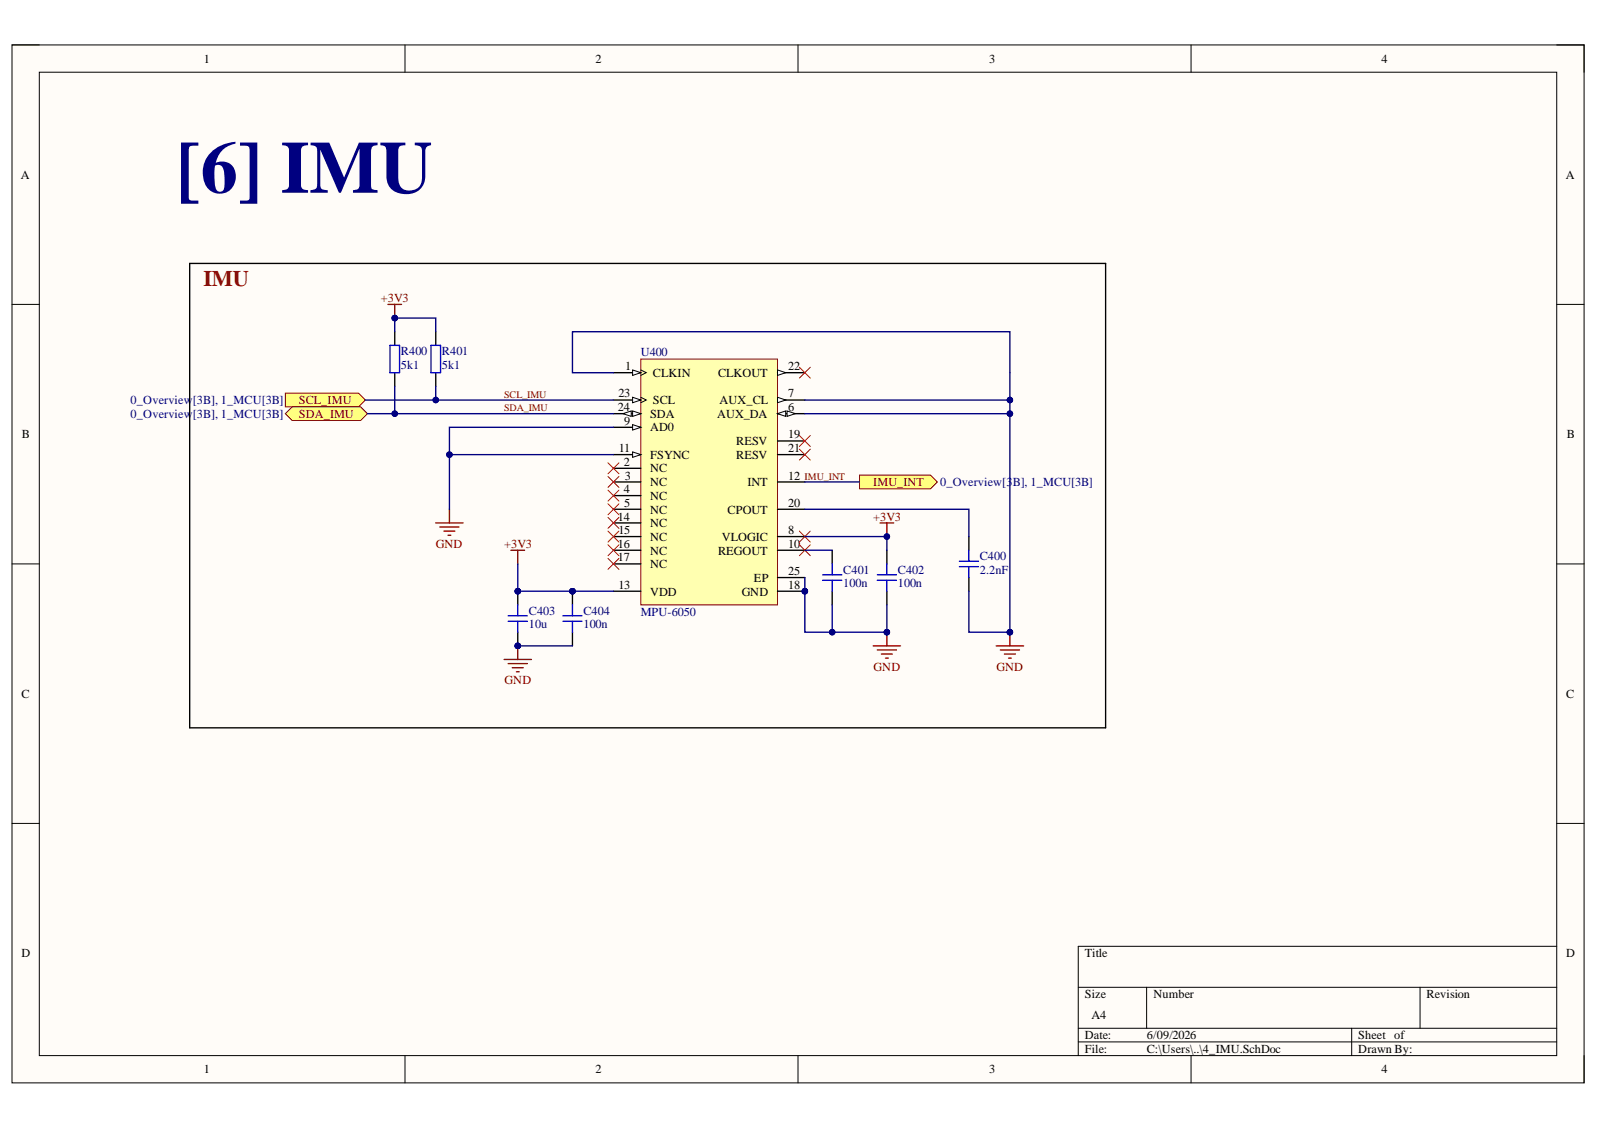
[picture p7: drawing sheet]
<svg xmlns="http://www.w3.org/2000/svg" width="297mm" height="210mm" viewBox="0 0 297 210" stroke-linecap="round" stroke-linejoin="round" font-family="sans-serif">
<defs><g id="words">
<text font-size="13.8" fill="#000080" x="32.7" y="35.8">[6] IMU</text>
<text font-size="4.1" fill="#980000" x="37.8" y="53.2">IMU</text>
<g font-size="2.3">
<text x="37.9" y="11.7">1</text>
<text x="110.7" y="11.7">2</text>
<text x="183.9" y="11.7">3</text>
<text x="256.8" y="11.7">4</text>
<text x="3.9" y="33.3">A</text>
<text x="291" y="33.3">A</text>
<text x="116.2" y="68.8">1</text>
<text x="121.4" y="70.1">CLKIN</text>
<text x="133.5" y="70.1">CLKOUT</text>
<text x="146.5" y="68.8">22</text>
<text x="114.9" y="76.4">24</text>
<text x="114.9" y="73.9">23</text>
<text x="120.9" y="77.7">SDA</text>
<text x="121.4" y="75.1">SCL</text>
<text x="133.3" y="77.7">AUX_DA</text>
<text x="133.7" y="75.1">AUX_CL</text>
<text x="146.5" y="76.4">6</text>
<text x="146.5" y="73.9">7</text>
<text x="4.1" y="81.5">B</text>
<text x="116" y="78.9">9</text>
<text x="120.9" y="80.2">AD0</text>
<text x="136.9" y="82.7">RESV</text>
<text x="146.5" y="81.5">19</text>
<text x="291.2" y="81.5">B</text>
<text x="115" y="84">11</text>
<text x="116" y="86.5">2</text>
<text x="116.1" y="89.2">3</text>
<text x="120.9" y="87.8">NC</text>
<text x="120.9" y="85.3">FSYNC</text>
<text x="136.9" y="85.3">RESV</text>
<text x="146.5" y="89.2">12</text>
<text x="146.5" y="84">21</text>
<text x="116" y="91.7">4</text>
<text x="116" y="94.2">5</text>
<text x="120.9" y="90.4">NC</text>
<text x="120.9" y="93">NC</text>
<text x="120.9" y="95.5">NC</text>
<text x="135.2" y="95.5">CPOUT</text>
<text x="139" y="90.4">INT</text>
<text x="146.5" y="94.2">20</text>
<text x="114.9" y="96.8">14</text>
<text x="114.9" y="101.8">16</text>
<text x="114.9" y="99.3">15</text>
<text x="120.9" y="98">NC</text>
<text x="120.9" y="100.6">NC</text>
<text x="134.1" y="100.6">VLOGIC</text>
<text x="146.5" y="99.3">8</text>
<text x="146.5" y="101.8">10</text>
<text x="114.9" y="104.4">17</text>
<text x="120.9" y="103.1">NC</text>
<text x="120.9" y="105.6">NC</text>
<text x="133.5" y="103.1">REGOUT</text>
<text x="146.5" y="106.9">25</text>
<text x="114.9" y="109.5">13</text>
<text x="120.9" y="110.7">VDD</text>
<text x="137.9" y="110.7">GND</text>
<text x="140.2" y="108.2">EP</text>
<text x="146.5" y="109.5">18</text>
<text x="4" y="129.7">C</text>
<text x="291.1" y="129.7">C</text>
<text x="4" y="178">D</text>
<text x="201.6" y="178">Title</text>
<text x="291.1" y="178">D</text>
<text x="201.6" y="185.6">Size</text>
<text x="214.4" y="185.6">Number</text>
<text x="265.2" y="185.6">Revision</text>
<text x="202.9" y="189.4">A4</text>
<text x="201.6" y="193.2">Date:</text>
<text x="201.6" y="195.8">File:</text>
<text x="213.1" y="193.2">6/09/2026</text>
<text x="213.1" y="195.8">C:\Users\..\4_IMU.SchDoc</text>
<text x="252.5" y="193.2">Sheet of</text>
<text x="252.5" y="195.8">Drawn By:</text>
<text x="37.9" y="199.6">1</text>
<text x="110.7" y="199.6">2</text>
<text x="183.9" y="199.6">3</text>
<text x="256.8" y="199.6">4</text>
</g>
<g font-size="2.3" fill="#800000">
<text x="70.8" y="56.1">+3V3</text>
<text x="55.6" y="75.1">SCL_IMU</text>
<text x="55.6" y="77.7">SDA_IMU</text>
<text x="162.3" y="90.4">IMU_INT</text>
<text x="81" y="101.8">GND</text>
<text x="93.7" y="101.8">+3V3</text>
<text x="162.3" y="96.8">+3V3</text>
<text x="162.4" y="124.7">GND</text>
<text x="185.2" y="124.7">GND</text>
<text x="93.8" y="127.2">GND</text>
</g>
<g font-size="2.3" fill="#000080">
<text x="74.5" y="66">R400</text>
<text x="74.5" y="68.5">5k1</text>
<text x="82.1" y="66">R401</text>
<text x="82.1" y="68.5">5k1</text>
<text x="119.1" y="66.3">U400</text>
<text x="24.3" y="75.1">0_Overview</text>
<text x="24.3" y="77.7">0_Overview</text>
<text x="35.8" y="75.1">[3B], 1_MCU[3B]</text>
<text x="35.8" y="77.7">[3B], 1_MCU[3B]</text>
<text x="174.7" y="90.4">0_Overview[3</text>
<text x="188.2" y="90.4">B], 1_MCU[3B]</text>
<text x="156.7" y="106.7">C401</text>
<text x="166.9" y="106.7">C402</text>
<text x="182.1" y="104.1">C400</text>
<text x="182.1" y="106.7">2.2nF</text>
<text x="156.7" y="109.2">100n</text>
<text x="166.9" y="109.2">100n</text>
<text x="98.3" y="114.3">C403</text>
<text x="98.3" y="116.8">10u</text>
<text x="108.4" y="114.3">C404</text>
<text x="108.4" y="116.8">100n</text>
<text x="119.1" y="114.5">MPU-6050</text>
</g>
<g font-size="1.9" fill="#800000">
<text x="93.7" y="74">SCL_IMU</text>
<text x="93.7" y="76.5">SDA_IMU</text>
<text x="149.5" y="89.3">IMU_INT</text>
</g>
</g></defs>
<path d="M2.2 8.4h292.3v192.9h-292.3z" fill-rule="evenodd" fill="#fffcf8"/>
<path d="M2.2 8.4h292.3v192.9h-292.3z" fill="none" stroke="#000" stroke-width=".19"/>
<path d="M7.3 13.4h282.1v182.9h-282.1z" fill-rule="evenodd" fill="#fffcf8"/>
<g fill="none" stroke="#000" stroke-width=".19">
<path d="M2.2 8.3h5.1M7.3 13.4h282.1v182.9h-282.1zM75.3 8.3v5.1M148.3 8.3v5.1M221.4 8.4v5M289.4 8.4h5.1v5M2.2 56.6h5.1M289.4 56.6h5.1M2.2 104.8h5.1M289.4 104.8h5.1M2.2 153.1h5.1M289.4 153.1h5.1"/>
<path d="M289.4 175.9h-89v20.4M75.3 196.3v5M148.3 196.3v5M200.4 183.6h89M200.4 191.2h89M200.4 193.7h89M213.1 183.6v7.6M221.4 196.3v5M251.3 191.2v5.1M264 183.6v7.6M294.5 196.3v5"/>
</g>
<circle cx="149.6" cy="109.9" r=".51" fill="#000080"/>
<circle cx="149.6" cy="109.9" r=".51" fill="none" stroke="#000080" stroke-width=".19"/>
<path d="M119.1 66.8h25.4v45.7h-25.4z" fill-rule="evenodd" fill="#ffffb0"/>
<path d="M119.1 66.8h25.4v45.7h-25.4z" fill="none" stroke="#800000" stroke-width=".19"/>
<path d="M114 69.3h5.1" fill="none" stroke="#000" stroke-width=".25"/>
<path d="M117.6 68.8l1.5 .5-1.5 .5z" fill="#f8fcff"/>
<path d="M117.6 68.8l1.5 .5-1.5 .5zM119.1 68.8l1 .5-1 .5" fill="none" stroke="#000" stroke-width=".19"/>
<path d="M144.5 76.9h5.1M114 87.1h5.1M114 89.6h5.1M114 92.1h5.1M114 94.7h5.1" fill="none" stroke="#000" stroke-width=".25"/>
<path d="M144.5 76.9l1.5-.5v1z" fill="#f8fcff"/>
<path d="M144.5 76.9l1.5-.5v1z" fill="none" stroke="#000" stroke-width=".19"/>
<path d="M146.3 76.4l1.5 .5-1.5 .5z" fill="#f8fcff"/>
<path d="M146.3 76.4l1.5 .5-1.5 .5z" fill="none" stroke="#000" stroke-width=".19"/>
<path d="M144.5 74.4h5.1" fill="none" stroke="#000" stroke-width=".25"/>
<path d="M144.5 73.9l1.5 .5-1.5 .5z" fill="#f8fcff"/>
<path d="M144.5 73.9l1.5 .5-1.5 .5z" fill="none" stroke="#000" stroke-width=".19"/>
<path d="M114 79.4h5.1M144.5 99.8h5.1" fill="none" stroke="#000" stroke-width=".25"/>
<path d="M117.6 78.9l1.5 .5-1.5 .6z" fill="#f8fcff"/>
<path d="M117.6 78.9l1.5 .5-1.5 .6z" fill="none" stroke="#000" stroke-width=".19"/>
<path d="M114 84.5h5.1M144.5 102.3h5.1" fill="none" stroke="#000" stroke-width=".25"/>
<path d="M117.6 84l1.5 .5-1.5 .5z" fill="#f8fcff"/>
<path d="M117.6 84l1.5 .5-1.5 .5z" fill="none" stroke="#000" stroke-width=".19"/>
<path d="M114 97.2h5.1M114 99.8h5.1M144.5 89.6h5.1M114 109.9h5.1M114 102.3h5.1M114 104.8h5.1M144.5 109.9h5.1" fill="none" stroke="#000" stroke-width=".25"/>
<circle cx="149.6" cy="109.9" r=".51" fill="#000080"/>
<circle cx="149.6" cy="109.9" r=".51" fill="none" stroke="#000080" stroke-width=".19"/>
<path d="M144.5 69.3h5.1M144.5 82h5.1M144.5 94.7h5.1M144.5 84.5h5.1" fill="none" stroke="#000" stroke-width=".25"/>
<path d="M144.5 68.8l1.5 .5-1.5 .5z" fill="#f8fcff"/>
<path d="M144.5 68.8l1.5 .5-1.5 .5z" fill="none" stroke="#000" stroke-width=".19"/>
<path d="M114 74.4h5.1" fill="none" stroke="#000" stroke-width=".25"/>
<path d="M117.6 73.9l1.5 .5-1.5 .5z" fill="#f8fcff"/>
<path d="M117.6 73.9l1.5 .5-1.5 .5zM119.1 73.9l1 .5-1 .5" fill="none" stroke="#000" stroke-width=".19"/>
<path d="M114 76.9h5.1" fill="none" stroke="#000" stroke-width=".25"/>
<path d="M117.6 76.4l1.5 .5-1.5 .5z" fill="#f8fcff"/>
<path d="M117.6 76.4l1.5 .5-1.5 .5z" fill="none" stroke="#000" stroke-width=".19"/>
<path d="M115.8 76.9l1.5-.5v1z" fill="#f8fcff"/>
<path d="M115.8 76.9l1.5-.5v1z" fill="none" stroke="#000" stroke-width=".19"/>
<path d="M144.5 107.4h5.1" fill="none" stroke="#000" stroke-width=".25"/>
<circle cx="106.4" cy="109.9" r=".51" fill="#000080"/>
<circle cx="106.4" cy="109.9" r=".51" fill="none" stroke="#000080" stroke-width=".19"/>
<path d="M106.4 109.9v2.6" fill="none" stroke="#000" stroke-width=".25"/>
<circle cx="106.4" cy="109.9" r=".51" fill="#000080"/>
<circle cx="106.4" cy="109.9" r=".51" fill="none" stroke="#000080" stroke-width=".19"/>
<path d="M106.4 117.5v2.6" fill="none" stroke="#000" stroke-width=".25"/>
<path d="M104.6 114.5h3.6M104.6 115.5h3.6M106.4 112.5v2M106.4 115.5v2" fill="none" stroke="#00f" stroke-width=".25"/>
<circle cx="96.2" cy="120.1" r=".51" fill="#000080"/>
<circle cx="96.2" cy="120.1" r=".51" fill="none" stroke="#000080" stroke-width=".19"/>
<circle cx="96.2" cy="109.9" r=".51" fill="#000080"/>
<circle cx="96.2" cy="109.9" r=".51" fill="none" stroke="#000080" stroke-width=".19"/>
<path d="M96.2 117.5v2.6" fill="none" stroke="#000" stroke-width=".25"/>
<circle cx="96.2" cy="120.1" r=".51" fill="#000080"/>
<circle cx="96.2" cy="120.1" r=".51" fill="none" stroke="#000080" stroke-width=".19"/>
<path d="M96.2 109.9v2.6" fill="none" stroke="#000" stroke-width=".25"/>
<circle cx="96.2" cy="109.9" r=".51" fill="#000080"/>
<circle cx="96.2" cy="109.9" r=".51" fill="none" stroke="#000080" stroke-width=".19"/>
<path d="M94.5 115.5h3.5M94.5 114.5h3.5M96.2 112.5v2M96.2 115.5v2" fill="none" stroke="#00f" stroke-width=".25"/>
<path d="M164.9 117.5v2.6M162.3 120.1h5.1M163.1 120.8h3.5M163.8 121.6h2.1M164.6 122.4h.5" fill="none" stroke="#800000" stroke-width=".25"/>
<circle cx="164.9" cy="117.5" r=".51" fill="#000080"/>
<circle cx="164.9" cy="117.5" r=".51" fill="none" stroke="#000080" stroke-width=".19"/>
<path d="M93.7 122.6h5.1M94.5 123.4h3.5M95.2 124.1h2.1M96 124.9h.5M96.2 120.1v2.5" fill="none" stroke="#800000" stroke-width=".25"/>
<circle cx="96.2" cy="120.1" r=".51" fill="#000080"/>
<circle cx="96.2" cy="120.1" r=".51" fill="none" stroke="#000080" stroke-width=".19"/>
<path d="M73.4 61.7v2.5M73.4 69.3v2.5M81 61.7v2.5M81 69.3v2.5" fill="none" stroke="#000" stroke-width=".25"/>
<path d="M72.5 64.2h1.8v5.1h-1.8zM80.1 64.2h1.8v5.1h-1.8z" fill="none" stroke="#00f" stroke-width=".25"/>
<path d="M72.1 56.6h2.5M73.4 56.6v2.5" fill="none" stroke="#800000" stroke-width=".25"/>
<circle cx="73.4" cy="59.1" r=".51" fill="#000080"/>
<circle cx="73.4" cy="59.1" r=".51" fill="none" stroke="#000080" stroke-width=".19"/>
<path d="M53 73.1h13.7l1.2 1.3-1.2 1.2h-13.7z" fill-rule="evenodd" fill="#ffff80"/>
<path d="M53 73.1h13.7l1.2 1.3-1.2 1.2h-13.7z" fill="none" stroke="#800000" stroke-width=".19"/>
<path d="M53 76.9l1.3-1.3h12.7l1.3 1.3-1.3 1.3h-12.7z" fill-rule="evenodd" fill="#ffff80"/>
<path d="M53 76.9l1.3-1.3h12.7l1.3 1.3-1.3 1.3h-12.7z" fill="none" stroke="#800000" stroke-width=".19"/>
<path d="M148.6 81l2 2M148.6 83.5l2 2M148.6 98.7l2 2.1M150.6 81l-2 2M150.6 83.5l-2 2M150.6 98.7l-2 2.1M148.6 101.3l2 2M150.6 101.3l-2 2" fill="none" stroke="#f00" stroke-width=".19"/>
<path d="M95 102.3h2.5M96.2 102.3v2.5" fill="none" stroke="#800000" stroke-width=".25"/>
<path d="M159.8 88.3h13.2l1.2 1.3-1.2 1.3h-13.2z" fill-rule="evenodd" fill="#ffff80"/>
<path d="M159.8 88.3h13.2l1.2 1.3-1.2 1.3h-13.2z" fill="none" stroke="#800000" stroke-width=".19"/>
<g fill="none" stroke="#f00" stroke-width=".19">
<path d="M113 86.1l2 2M113 88.6l2 2M113 91.1l2 2.1M113 93.7l2 2M113 96.2l2 2M113 98.7l2 2.1M115 86.1l-2 2M115 88.6l-2 2M115 91.1l-2 2.1M115 93.7l-2 2M115 96.2l-2 2M115 98.7l-2 2.1"/>
<path d="M113 101.3l2 2M113 103.8l2 2.1M115 101.3l-2 2M115 103.8l-2 2.1"/>
</g>
<path d="M187.7 117.5v2.6M185.2 120.1h5.1M185.9 120.8h3.6M186.7 121.6h2M187.5 122.4h.5" fill="none" stroke="#800000" stroke-width=".25"/>
<circle cx="187.7" cy="117.5" r=".51" fill="#000080"/>
<circle cx="187.7" cy="117.5" r=".51" fill="none" stroke="#000080" stroke-width=".19"/>
<path d="M180.1 99.8v2.5M164.9 102.3v2.5M164.9 109.9v2.6M180.1 107.4v2.5" fill="none" stroke="#000" stroke-width=".25"/>
<path d="M163.1 106.9h3.5M163.1 107.9h3.5M164.9 104.8v2.1M164.9 107.9v2M178.3 104.3h3.6M178.3 105.4h3.6M180.1 102.3v2M180.1 105.4v2" fill="none" stroke="#00f" stroke-width=".25"/>
<path d="M163.6 97.2h2.5M164.9 97.2v2.6" fill="none" stroke="#800000" stroke-width=".25"/>
<circle cx="164.9" cy="99.8" r=".51" fill="#000080"/>
<circle cx="164.9" cy="99.8" r=".51" fill="none" stroke="#000080" stroke-width=".19"/>
<path d="M154.7 102.3v2.5M154.7 109.9v2.6" fill="none" stroke="#000" stroke-width=".25"/>
<path d="M152.9 106.9h3.6M152.9 107.9h3.6M154.7 104.8v2.1M154.7 107.9v2" fill="none" stroke="#00f" stroke-width=".25"/>
<path d="M96.2 109.9h10.2" fill="none" stroke="#000080" stroke-width=".25"/>
<circle cx="96.2" cy="109.9" r=".51" fill="#000080"/>
<circle cx="96.2" cy="109.9" r=".51" fill="none" stroke="#000080" stroke-width=".19"/>
<circle cx="106.4" cy="109.9" r=".51" fill="#000080"/>
<circle cx="106.4" cy="109.9" r=".51" fill="none" stroke="#000080" stroke-width=".19"/>
<path d="M106.4 109.9h7.6" fill="none" stroke="#000080" stroke-width=".25"/>
<circle cx="106.4" cy="109.9" r=".51" fill="#000080"/>
<circle cx="106.4" cy="109.9" r=".51" fill="none" stroke="#000080" stroke-width=".19"/>
<path d="M96.2 120.1h10.2" fill="none" stroke="#000080" stroke-width=".25"/>
<circle cx="96.2" cy="120.1" r=".51" fill="#000080"/>
<circle cx="96.2" cy="120.1" r=".51" fill="none" stroke="#000080" stroke-width=".19"/>
<path d="M73.4 71.8v5.1h40.6" fill="none" stroke="#000080" stroke-width=".25"/>
<circle cx="73.4" cy="76.9" r=".51" fill="#000080"/>
<circle cx="73.4" cy="76.9" r=".51" fill="none" stroke="#000080" stroke-width=".19"/>
<path d="M81 71.8v2.6h33" fill="none" stroke="#000080" stroke-width=".25"/>
<circle cx="81" cy="74.4" r=".51" fill="#000080"/>
<circle cx="81" cy="74.4" r=".51" fill="none" stroke="#000080" stroke-width=".19"/>
<path d="M73.4 59.1h7.6v2.6" fill="none" stroke="#000080" stroke-width=".25"/>
<circle cx="73.4" cy="59.1" r=".51" fill="#000080"/>
<circle cx="73.4" cy="59.1" r=".51" fill="none" stroke="#000080" stroke-width=".19"/>
<path d="M73.4 59.1v2.6" fill="none" stroke="#000080" stroke-width=".25"/>
<circle cx="73.4" cy="59.1" r=".51" fill="#000080"/>
<circle cx="73.4" cy="59.1" r=".51" fill="none" stroke="#000080" stroke-width=".19"/>
<path d="M67.9 74.4h13.1" fill="none" stroke="#000080" stroke-width=".25"/>
<circle cx="81" cy="74.4" r=".51" fill="#000080"/>
<circle cx="81" cy="74.4" r=".51" fill="none" stroke="#000080" stroke-width=".19"/>
<path d="M68.3 76.9h5.1" fill="none" stroke="#000080" stroke-width=".25"/>
<circle cx="73.4" cy="76.9" r=".51" fill="#000080"/>
<circle cx="73.4" cy="76.9" r=".51" fill="none" stroke="#000080" stroke-width=".19"/>
<path d="M96.2 104.8v5.1" fill="none" stroke="#000080" stroke-width=".25"/>
<circle cx="96.2" cy="109.9" r=".51" fill="#000080"/>
<circle cx="96.2" cy="109.9" r=".51" fill="none" stroke="#000080" stroke-width=".19"/>
<path d="M149.6 89.6h10.2M180.1 109.9v7.6h7.6" fill="none" stroke="#000080" stroke-width=".25"/>
<circle cx="187.7" cy="117.5" r=".51" fill="#000080"/>
<circle cx="187.7" cy="117.5" r=".51" fill="none" stroke="#000080" stroke-width=".19"/>
<path d="M149.6 74.4h38.1M149.6 94.7h30.5v5.1" fill="none" stroke="#000080" stroke-width=".25"/>
<circle cx="187.7" cy="74.4" r=".51" fill="#000080"/>
<circle cx="187.7" cy="74.4" r=".51" fill="none" stroke="#000080" stroke-width=".19"/>
<path d="M149.6 76.9h38.1" fill="none" stroke="#000080" stroke-width=".25"/>
<circle cx="187.7" cy="76.9" r=".51" fill="#000080"/>
<circle cx="187.7" cy="76.9" r=".51" fill="none" stroke="#000080" stroke-width=".19"/>
<path d="M164.9 112.5v5" fill="none" stroke="#000080" stroke-width=".25"/>
<circle cx="164.9" cy="117.5" r=".51" fill="#000080"/>
<circle cx="164.9" cy="117.5" r=".51" fill="none" stroke="#000080" stroke-width=".19"/>
<path d="M149.6 99.8h15.3v2.5" fill="none" stroke="#000080" stroke-width=".25"/>
<circle cx="164.9" cy="99.8" r=".51" fill="#000080"/>
<circle cx="164.9" cy="99.8" r=".51" fill="none" stroke="#000080" stroke-width=".19"/>
<path d="M154.7 112.5v5" fill="none" stroke="#000080" stroke-width=".25"/>
<circle cx="154.7" cy="117.5" r=".51" fill="#000080"/>
<circle cx="154.7" cy="117.5" r=".51" fill="none" stroke="#000080" stroke-width=".19"/>
<path d="M149.6 109.9v7.6h15.3" fill="none" stroke="#000080" stroke-width=".25"/>
<circle cx="149.6" cy="109.9" r=".51" fill="#000080"/>
<circle cx="149.6" cy="109.9" r=".51" fill="none" stroke="#000080" stroke-width=".19"/>
<circle cx="154.7" cy="117.5" r=".51" fill="#000080"/>
<circle cx="154.7" cy="117.5" r=".51" fill="none" stroke="#000080" stroke-width=".19"/>
<circle cx="164.9" cy="117.5" r=".51" fill="#000080"/>
<circle cx="164.9" cy="117.5" r=".51" fill="none" stroke="#000080" stroke-width=".19"/>
<path d="M114 79.4h-30.5v5.1M114 69.3h-7.6v-7.6h81.3v7.6M149.6 102.3h5.1" fill="none" stroke="#000080" stroke-width=".25"/>
<circle cx="83.5" cy="84.5" r=".51" fill="#000080"/>
<circle cx="83.5" cy="84.5" r=".51" fill="none" stroke="#000080" stroke-width=".19"/>
<path d="M81 97.2h5.1M81.8 98h3.5M82.5 98.7h2.1M83.3 99.5h.5M83.5 94.7v2.5" fill="none" stroke="#800000" stroke-width=".25"/>
<path d="M114 84.5h-30.5v10.2" fill="none" stroke="#000080" stroke-width=".25"/>
<circle cx="83.5" cy="84.5" r=".51" fill="#000080"/>
<circle cx="83.5" cy="84.5" r=".51" fill="none" stroke="#000080" stroke-width=".19"/>
<path d="M149.6 107.4v2.5" fill="none" stroke="#000080" stroke-width=".25"/>
<circle cx="149.6" cy="109.9" r=".51" fill="#000080"/>
<circle cx="149.6" cy="109.9" r=".51" fill="none" stroke="#000080" stroke-width=".19"/>
<path d="M187.7 69.3v48.2" fill="none" stroke="#000080" stroke-width=".25"/>
<circle cx="187.7" cy="117.5" r=".51" fill="#000080"/>
<circle cx="187.7" cy="117.5" r=".51" fill="none" stroke="#000080" stroke-width=".19"/>
<circle cx="187.7" cy="76.9" r=".51" fill="#000080"/>
<circle cx="187.7" cy="76.9" r=".51" fill="none" stroke="#000080" stroke-width=".19"/>
<circle cx="187.7" cy="74.4" r=".51" fill="#000080"/>
<circle cx="187.7" cy="74.4" r=".51" fill="none" stroke="#000080" stroke-width=".19"/>
<path d="M148.6 68.3l2 2M150.6 68.3l-2 2" fill="none" stroke="#f00" stroke-width=".19"/>
<path d="M35.3 49h170.2v86.3h-170.2z" fill="none" stroke="#000" stroke-width=".25"/>
<use href="#words"/>
</svg>
